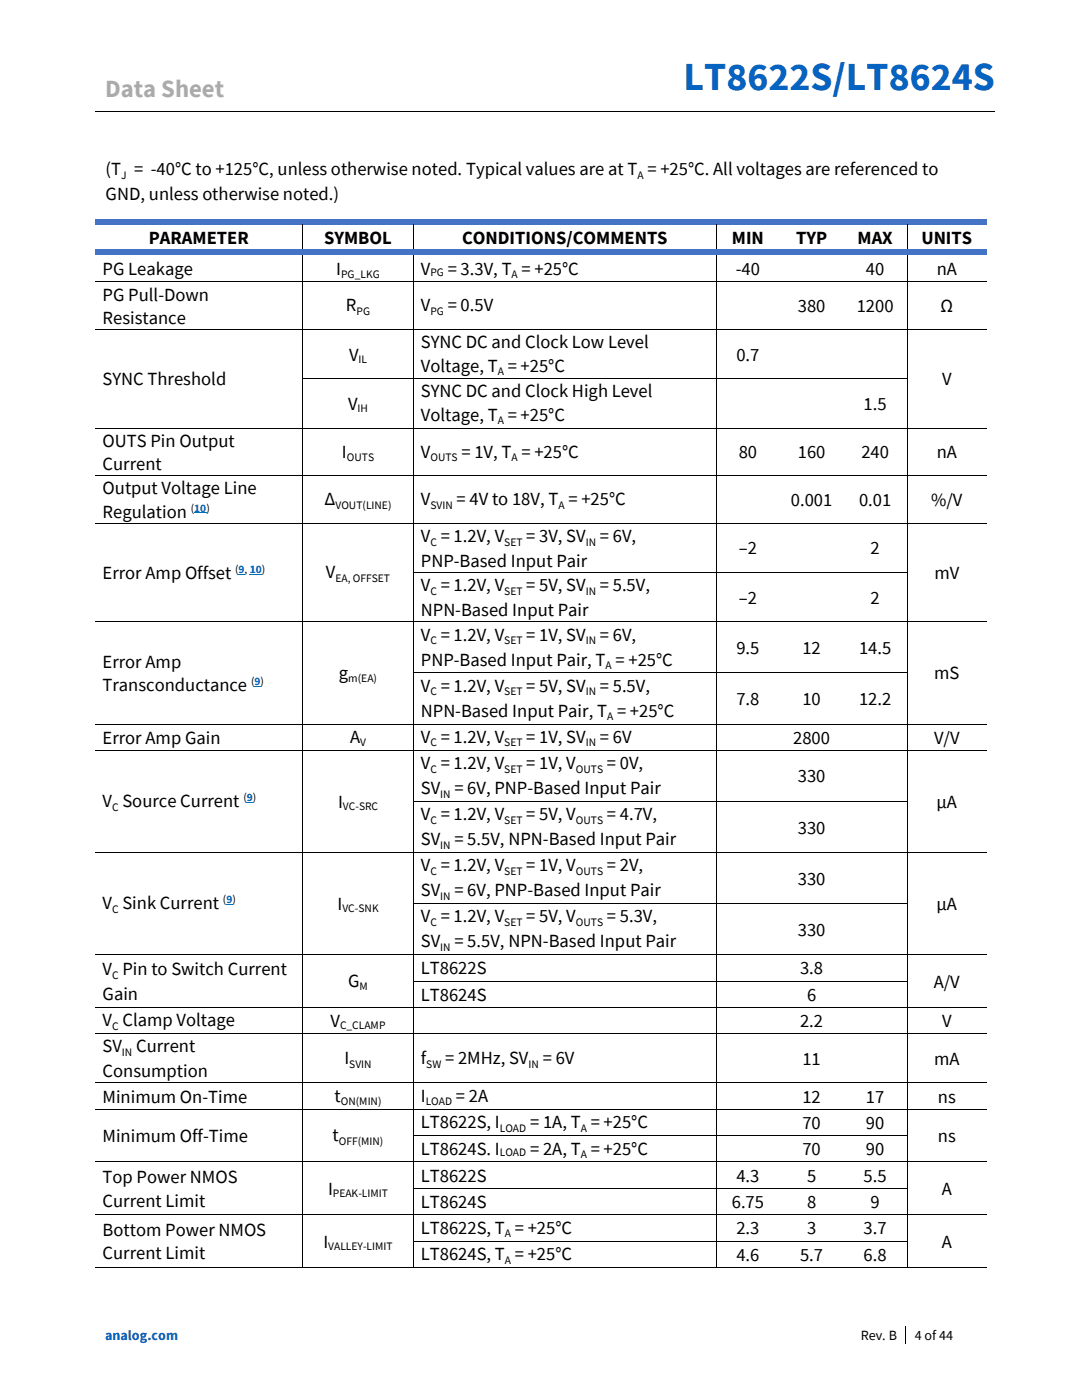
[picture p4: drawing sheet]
<svg xmlns="http://www.w3.org/2000/svg" width="216mm" height="279mm" viewBox="0 0 216 279" stroke-linecap="round" stroke-linejoin="round" font-family="sans-serif">
<defs><g id="words">
<text font-size="7.9" fill="#0563c1" x="136.4" y="18">LT8622S/LT8624S</text>
<text font-size="4.9" fill="#aeaaaa" x="21" y="19.3">Data Sheet</text>
<g font-size="3.7">
<text x="21.1" y="35">(T = -40°C to +125°C, unless otherwise noted. Typical values are at T = +25°C. All voltages are referenced to</text>
<text x="21.1" y="40">GND, unless otherwise noted.)</text>
<text x="29.7" y="48.6">PARAMETER</text>
<text x="64.7" y="48.6">SYMBOL</text>
<text x="92.2" y="48.6">CONDITIONS/COMMENTS</text>
<text x="146" y="48.6">MIN</text>
<text x="158.8" y="48.6">TYP</text>
<text x="171.1" y="48.6">MAX</text>
<text x="183.8" y="48.6">UNITS</text>
<text x="20.5" y="55">PG Leakage</text>
<text x="20.5" y="60">PG Pull-Down</text>
<text x="67.1" y="54.8">I</text>
<text x="84" y="54.8">V</text>
<text x="89.3" y="54.8">= 3.3V, T = +25°C</text>
<text x="146.8" y="55">-40</text>
<text x="172.8" y="55">40</text>
<text x="186.9" y="55">nA</text>
<text x="20.5" y="64.7">Resistance</text>
<text x="69" y="62.2">R</text>
<text x="84" y="62.2">V</text>
<text x="89.3" y="62.2">= 0.5V</text>
<text x="159.2" y="62.3">380</text>
<text x="171" y="62.3">1200</text>
<text x="187.7" y="62.3">Ω</text>
<text x="69.6" y="72">V</text>
<text x="84" y="69.5">SYNC DC and Clock Low Level</text>
<text x="146.9" y="72">0.7</text>
<text x="20.5" y="76.9">SYNC Threshold</text>
<text x="84" y="74.2">Voltage, T = +25°C</text>
<text x="188" y="76.9">V</text>
<text x="69.5" y="81.8">V</text>
<text x="84" y="79.3">SYNC DC and Clock High Level</text>
<text x="84" y="84">Voltage, T = +25°C</text>
<text x="172.3" y="81.8">1.5</text>
<text x="20.5" y="89.2">OUTS Pin Output</text>
<text x="20.5" y="93.8">Current</text>
<text x="68.2" y="91.3">I</text>
<text x="84" y="91.3">V</text>
<text x="92.1" y="91.3">= 1V, T = +25°C</text>
<text x="147.4" y="91.5">80</text>
<text x="159.2" y="91.5">160</text>
<text x="171.9" y="91.5">240</text>
<text x="186.9" y="91.5">nA</text>
<text x="20.5" y="98.7">Output Voltage Line</text>
<text x="64.8" y="100.8">Δ</text>
<text x="84" y="100.8">V</text>
<text x="91.1" y="100.8">= 4V to 18V, T = +25°C</text>
<text x="157.8" y="101">0.001</text>
<text x="171.4" y="101">0.01</text>
<text x="185.8" y="101">%/V</text>
<text x="20.5" y="103.3">Regulation</text>
<text x="84" y="108.2">V = 1.2V, V</text>
<text x="84" y="113.1">PNP-Based Input Pair</text>
<text x="105" y="108.2">= 3V, SV</text>
<text x="119.7" y="108.2">= 6V,</text>
<text x="147.4" y="110.6">–2</text>
<text x="173.7" y="110.6">2</text>
<text x="20.5" y="115.6">Error Amp Offset</text>
<text x="65" y="115.4">V</text>
<text x="84" y="118">V = 1.2V, V</text>
<text x="105" y="118">= 5V, SV</text>
<text x="119.7" y="118">= 5.5V,</text>
<text x="186.5" y="115.6">mV</text>
<text x="84" y="123">NPN-Based Input Pair</text>
<text x="147.4" y="120.5">–2</text>
<text x="173.7" y="120.5">2</text>
<text x="84" y="127.8">V = 1.2V, V</text>
<text x="105" y="127.8">= 1V, SV</text>
<text x="119.7" y="127.8">= 6V,</text>
<text x="146.9" y="130.5">9.5</text>
<text x="160.1" y="130.5">12</text>
<text x="171.4" y="130.5">14.5</text>
<text x="20.5" y="133.3">Error Amp</text>
<text x="20.5" y="137.9">Transconductance</text>
<text x="67.6" y="135.5">g</text>
<text x="84" y="132.8">PNP-Based Input Pair, T = +25°C</text>
<text x="186.4" y="135.6">mS</text>
<text x="84" y="138">V = 1.2V, V</text>
<text x="84" y="143.1">NPN-Based Input Pair, T = +25°C</text>
<text x="105" y="138">= 5V, SV</text>
<text x="119.7" y="138">= 5.5V,</text>
<text x="146.9" y="140.7">7.8</text>
<text x="160.1" y="140.7">10</text>
<text x="171.4" y="140.7">12.2</text>
<text x="20.5" y="148.4">Error Amp Gain</text>
<text x="69.9" y="148.3">A</text>
<text x="84" y="148.3">V = 1.2V, V</text>
<text x="105" y="148.3">= 1V, SV</text>
<text x="119.7" y="148.3">= 6V</text>
<text x="158.3" y="148.4">2800</text>
<text x="186.4" y="148.4">V/V</text>
<text x="84" y="153.5">V = 1.2V, V</text>
<text x="105" y="153.5">= 1V, V</text>
<text x="121.1" y="153.5">= 0V,</text>
<text x="20.5" y="161.1">V Source Current</text>
<text x="67.4" y="161.3">I</text>
<text x="84" y="158.5">SV</text>
<text x="90.7" y="158.5">= 6V, PNP-Based Input Pair</text>
<text x="159.2" y="156.2">330</text>
<text x="186.9" y="161.3">μA</text>
<text x="84" y="163.7">V = 1.2V, V</text>
<text x="105" y="163.7">= 5V, V</text>
<text x="121.1" y="163.7">= 4.7V,</text>
<text x="159.2" y="166.4">330</text>
<text x="84" y="168.7">SV</text>
<text x="84" y="173.9">V = 1.2V, V</text>
<text x="90.7" y="168.7">= 5.5V, NPN-Based Input Pair</text>
<text x="105" y="173.9">= 1V, V</text>
<text x="121.1" y="173.9">= 2V,</text>
<text x="84" y="178.9">SV</text>
<text x="90.7" y="178.9">= 6V, PNP-Based Input Pair</text>
<text x="159.2" y="176.5">330</text>
<text x="20.5" y="181.5">V Sink Current</text>
<text x="67.3" y="181.6">I</text>
<text x="84" y="184.1">V = 1.2V, V</text>
<text x="105" y="184.1">= 5V, V</text>
<text x="121.1" y="184.1">= 5.3V,</text>
<text x="186.9" y="181.6">μA</text>
<text x="84" y="189.1">SV</text>
<text x="90.7" y="189.1">= 5.5V, NPN-Based Input Pair</text>
<text x="159.2" y="186.7">330</text>
<text x="20.5" y="194.6">V Pin to Switch Current</text>
<text x="69.5" y="196.9">G</text>
<text x="84" y="194.5">LT8622S</text>
<text x="159.6" y="194.5">3.8</text>
<text x="186.3" y="197.1">A/V</text>
<text x="20.5" y="199.6">Gain</text>
<text x="84" y="199.7">LT8624S</text>
<text x="161" y="199.7">6</text>
<text x="20.5" y="204.8">V Clamp Voltage</text>
<text x="65.9" y="205">V</text>
<text x="159.6" y="205">2.2</text>
<text x="188" y="205">V</text>
<text x="20.5" y="210">SV</text>
<text x="20.5" y="215">Consumption</text>
<text x="27.2" y="210">Current</text>
<text x="68.7" y="212.4">I</text>
<text x="84" y="212.4">f</text>
<text x="88.8" y="212.4">= 2MHz, SV</text>
<text x="108.3" y="212.4">= 6V</text>
<text x="160.1" y="212.5">11</text>
<text x="186.4" y="212.5">mA</text>
<text x="20.5" y="220.1">Minimum On-Time</text>
<text x="66.7" y="219.9">t</text>
<text x="84" y="219.9">I</text>
<text x="91" y="219.9">= 2A</text>
<text x="160.1" y="220.1">12</text>
<text x="172.8" y="220.1">17</text>
<text x="187.1" y="220.1">ns</text>
<text x="20.5" y="228">Minimum Off-Time</text>
<text x="66.4" y="227.8">t</text>
<text x="84" y="225.2">LT8622S, I</text>
<text x="105.8" y="225.2">= 1A, T = +25°C</text>
<text x="160.1" y="225.3">70</text>
<text x="172.8" y="225.3">90</text>
<text x="187.1" y="228">ns</text>
<text x="84" y="230.4">LT8624S. I</text>
<text x="105.8" y="230.4">= 2A, T = +25°C</text>
<text x="160.1" y="230.6">70</text>
<text x="172.8" y="230.6">90</text>
<text x="20.5" y="236.1">Top Power NMOS</text>
<text x="65.5" y="238.5">I</text>
<text x="84" y="235.9">LT8622S</text>
<text x="146.9" y="235.9">4.3</text>
<text x="161" y="235.9">5</text>
<text x="172.3" y="235.9">5.5</text>
<text x="187.9" y="238.5">A</text>
<text x="20.5" y="240.8">Current Limit</text>
<text x="84" y="241.1">LT8624S</text>
<text x="146" y="241.1">6.75</text>
<text x="161" y="241.1">8</text>
<text x="173.7" y="241.1">9</text>
<text x="20.5" y="246.7">Bottom Power NMOS</text>
<text x="20.5" y="251.3">Current Limit</text>
<text x="64.5" y="249">I</text>
<text x="84" y="246.2">LT8622S, T = +25°C</text>
<text x="84" y="251.5">LT8624S, T = +25°C</text>
<text x="146.9" y="246.4">2.3</text>
<text x="146.9" y="251.6">4.6</text>
<text x="159.6" y="251.6">5.7</text>
<text x="161" y="246.4">3</text>
<text x="172.3" y="246.4">3.7</text>
<text x="172.3" y="251.6">6.8</text>
<text x="187.9" y="249">A</text>
</g>
<text font-size="2.8" fill="#0563c1" x="21" y="267.5">analog.com</text>
<g font-size="2.8">
<text x="171.7" y="267.5">Rev. B</text>
<text x="182.5" y="267.5">4 of 44</text>
</g>
<g font-size="2.3">
<text x="24.2" y="35.7">J</text>
<text x="127.2" y="35.7">A</text>
<text x="68.1" y="55.5">PG_LKG</text>
<text x="85.9" y="55.1">PG</text>
<text x="102.1" y="55.5">A</text>
<text x="71.1" y="62.9">PG</text>
<text x="85.9" y="62.9">PG</text>
<text x="71.6" y="72.4">IL</text>
<text x="99.3" y="74.9">A</text>
<text x="71.4" y="82.2">IH</text>
<text x="99.3" y="84.7">A</text>
<text x="69.2" y="92">OUTS</text>
<text x="85.9" y="92">OUTS</text>
<text x="102.1" y="92">A</text>
<text x="66.9" y="101.5">VOUT(LINE)</text>
<text x="85.9" y="101.5">SVIN</text>
<text x="111.4" y="101.5">A</text>
<text x="38.1" y="102.1">(10)</text>
<text x="85.9" y="108.9">C</text>
<text x="100.6" y="108.9">SET</text>
<text x="116.9" y="108.9">IN</text>
<text x="46.9" y="114.3">(9, 10)</text>
<text x="66.9" y="116.1">EA, OFFSET</text>
<text x="85.9" y="118.7">C</text>
<text x="100.6" y="118.7">SET</text>
<text x="116.9" y="118.7">IN</text>
<text x="85.9" y="128.5">C</text>
<text x="100.6" y="128.5">SET</text>
<text x="116.9" y="128.5">IN</text>
<text x="50.1" y="136.7">(9)</text>
<text x="69.5" y="136.2">m(EA)</text>
<text x="120.8" y="133.5">A</text>
<text x="85.9" y="138.7">C</text>
<text x="100.6" y="138.7">SET</text>
<text x="116.9" y="138.7">IN</text>
<text x="121.1" y="143.7">A</text>
<text x="71.9" y="149">V</text>
<text x="85.9" y="149">C</text>
<text x="100.6" y="149">SET</text>
<text x="116.9" y="149">IN</text>
<text x="85.9" y="154.2">C</text>
<text x="100.6" y="154.2">SET</text>
<text x="114.9" y="154.2">OUTS</text>
<text x="22.4" y="161.8">C</text>
<text x="48.6" y="159.9">(9)</text>
<text x="68.4" y="161.6">VC-SRC</text>
<text x="87.8" y="159.2">IN</text>
<text x="85.9" y="164.4">C</text>
<text x="100.6" y="164.4">SET</text>
<text x="114.9" y="164.4">OUTS</text>
<text x="87.8" y="169.4">IN</text>
<text x="85.9" y="174.6">C</text>
<text x="87.8" y="179.6">IN</text>
<text x="100.6" y="174.6">SET</text>
<text x="114.9" y="174.6">OUTS</text>
<text x="22.4" y="182.2">C</text>
<text x="44.5" y="180.2">(9)</text>
<text x="68.3" y="182">VC-SNK</text>
<text x="85.9" y="184.8">C</text>
<text x="100.6" y="184.8">SET</text>
<text x="114.9" y="184.8">OUTS</text>
<text x="87.8" y="189.8">IN</text>
<text x="22.4" y="195.3">C</text>
<text x="71.8" y="197.6">M</text>
<text x="22.4" y="205.5">C</text>
<text x="67.8" y="205.3">C_CLAMP</text>
<text x="24.3" y="210.7">IN</text>
<text x="69.7" y="213.1">SVIN</text>
<text x="85.1" y="213.1">SW</text>
<text x="105.5" y="213.1">IN</text>
<text x="68" y="220.6">ON(MIN)</text>
<text x="84.9" y="220.6">LOAD</text>
<text x="99.7" y="225.9">LOAD</text>
<text x="115.9" y="225.9">A</text>
<text x="67.6" y="228.5">OFF(MIN)</text>
<text x="99.7" y="230.8">LOAD</text>
<text x="115.9" y="231.1">A</text>
<text x="66.4" y="238.8">PEAK-LIMIT</text>
<text x="65.5" y="249.4">VALLEY-LIMIT</text>
<text x="100.8" y="246.9">A</text>
<text x="100.8" y="252.2">A</text>
</g>
</g></defs>
<path d="M19 22.3h83.2M102.4 22.3h96M180.6 264.7v3.5" fill="none" stroke="#000" stroke-width=".2"/>
<path d="M102.2 22.2h.2v.2h-.2z" fill-rule="evenodd" fill="#000"/>
<g fill="#4472c4">
<path d="M19 43.7h41.2v1.1h-41.2z" fill-rule="evenodd"/>
<path d="M60.2 43.7h1.1v1.1h-1.1z" fill-rule="evenodd"/>
<path d="M61.3 43.7h21.2v1.1h-21.2z" fill-rule="evenodd"/>
<path d="M82.5 43.7h1v1.1h-1z" fill-rule="evenodd"/>
<path d="M83.5 43.7h59.3v1.1h-59.3z" fill-rule="evenodd"/>
<path d="M142.8 43.7h1.1v1.1h-1.1z" fill-rule="evenodd"/>
<path d="M143.9 43.7h11.7v1.1h-11.7z" fill-rule="evenodd"/>
<path d="M155.6 43.7h1v1.1h-1z" fill-rule="evenodd"/>
<path d="M156.6 43.7h11.7v1.1h-11.7z" fill-rule="evenodd"/>
<path d="M168.3 43.7h1v1.1h-1z" fill-rule="evenodd"/>
<path d="M169.3 43.7h11.6v1.1h-11.6z" fill-rule="evenodd"/>
<path d="M180.9 43.7h1.1v1.1h-1.1z" fill-rule="evenodd"/>
<path d="M182 43.7h14.9v1.1h-14.9z" fill-rule="evenodd"/>
<path d="M19 49.9h41.2v1h-41.2z" fill-rule="evenodd"/>
</g>
<path d="M60.3 44.8v5.1" fill="none" stroke="#000" stroke-width=".2"/>
<g fill="#4472c4">
<path d="M60.2 49.9h1.1v1h-1.1z" fill-rule="evenodd"/>
<path d="M61.3 49.9h21.2v1h-21.2z" fill-rule="evenodd"/>
</g>
<path d="M82.6 44.8v5.1" fill="none" stroke="#000" stroke-width=".2"/>
<g fill="#4472c4">
<path d="M82.5 49.9h1v1h-1z" fill-rule="evenodd"/>
<path d="M83.5 49.9h59.3v1h-59.3z" fill-rule="evenodd"/>
</g>
<path d="M142.9 44.8v5.1" fill="none" stroke="#000" stroke-width=".2"/>
<g fill="#4472c4">
<path d="M142.8 49.9h1.1v1h-1.1z" fill-rule="evenodd"/>
<path d="M143.9 49.9h11.7v1h-11.7z" fill-rule="evenodd"/>
<path d="M155.3 49.9h1.1v1h-1.1z" fill-rule="evenodd"/>
<path d="M156.4 49.9h11.9v1h-11.9z" fill-rule="evenodd"/>
<path d="M168 49.9h1.1v1h-1.1z" fill-rule="evenodd"/>
<path d="M169.1 49.9h11.8v1h-11.8z" fill-rule="evenodd"/>
</g>
<path d="M181 44.8v5.1" fill="none" stroke="#000" stroke-width=".2"/>
<g fill="#4472c4">
<path d="M180.9 49.9h1.1v1h-1.1z" fill-rule="evenodd"/>
<path d="M182 49.9h14.9v1h-14.9z" fill-rule="evenodd"/>
</g>
<g fill="none" stroke="#000" stroke-width=".2">
<path d="M19 56.3h41.2M60.3 50.9v5.3M60.3 56.4v9.3M60.4 56.3h22.1M82.6 50.9v5.3M82.6 56.4v9.3M82.6 56.3h60.2M142.9 50.9v5.3M142.9 56.4v9.3M143 56.3h12.6M155.8 56.3h12.5M168.5 56.3h12.4"/>
<path d="M181 50.9v5.3M181 56.4v9.3M181.1 56.3h15.8M19 65.8h41.2M60.3 65.8v9.7M60.3 75.7v9.7M60.4 65.8h22.1M60.4 75.6h22.1M82.6 65.8v9.7M82.6 75.7v9.7M82.6 65.8h60.2M82.6 75.6h60.2"/>
<path d="M142.9 65.8v9.7M142.9 75.7v9.7M143 65.8h12.6M143 75.6h12.6M155.8 65.8h12.5M155.8 75.6h12.5M168.5 65.8h12.4M168.5 75.6h12.4M181 65.8v9.7M181 75.7v9.7M181.1 65.8h15.8M19 85.4h41.2"/>
<path d="M19 94.9h41.2M60.3 85.5v9.3M60.3 95v9.3M60.4 85.4h22.1M60.4 94.9h22.1M82.6 85.5v9.3M82.6 95v9.3M82.6 85.4h60.2M82.6 94.9h60.2M142.9 85.5v9.3M142.9 95v9.3M143 85.4h12.6"/>
<path d="M143 94.9h12.6M155.8 85.4h12.5M155.8 94.9h12.5M168.5 85.4h12.4M168.5 94.9h12.4M181 85.5v9.3M181 95v9.3M181.1 85.4h15.8M181.1 94.9h15.8"/>
</g>
<g fill="#000">
<path d="M60.2 56.2h.2v.2h-.2z" fill-rule="evenodd"/>
<path d="M82.5 56.2h.1v.2h-.1z" fill-rule="evenodd"/>
<path d="M142.8 56.2h.2v.2h-.2z" fill-rule="evenodd"/>
<path d="M155.6 56.2h.2v.2h-.2z" fill-rule="evenodd"/>
<path d="M168.3 56.2h.2v.2h-.2z" fill-rule="evenodd"/>
<path d="M180.9 56.2h.2v.2h-.2z" fill-rule="evenodd"/>
<path d="M60.2 65.7h.2v.1h-.2z" fill-rule="evenodd"/>
<path d="M60.2 75.5h.2v.2h-.2z" fill-rule="evenodd"/>
<path d="M82.5 65.7h.1v.1h-.1z" fill-rule="evenodd"/>
<path d="M82.5 75.5h.1v.2h-.1z" fill-rule="evenodd"/>
<path d="M142.8 65.7h.2v.1h-.2z" fill-rule="evenodd"/>
<path d="M142.8 75.5h.2v.2h-.2z" fill-rule="evenodd"/>
<path d="M155.6 65.7h.2v.1h-.2z" fill-rule="evenodd"/>
<path d="M155.6 75.5h.2v.2h-.2z" fill-rule="evenodd"/>
<path d="M168.3 65.7h.2v.1h-.2z" fill-rule="evenodd"/>
<path d="M168.3 75.5h.2v.2h-.2z" fill-rule="evenodd"/>
<path d="M180.9 65.7h.2v.1h-.2z" fill-rule="evenodd"/>
<path d="M180.9 75.5h.2v.2h-.2z" fill-rule="evenodd"/>
<path d="M60.2 85.4h.2v.1h-.2z" fill-rule="evenodd"/>
<path d="M60.2 94.8h.2v.2h-.2z" fill-rule="evenodd"/>
<path d="M82.5 85.4h.1v.1h-.1z" fill-rule="evenodd"/>
<path d="M82.5 94.8h.1v.2h-.1z" fill-rule="evenodd"/>
<path d="M142.8 85.4h.2v.1h-.2z" fill-rule="evenodd"/>
<path d="M142.8 94.8h.2v.2h-.2z" fill-rule="evenodd"/>
<path d="M155.6 85.4h.2v.1h-.2z" fill-rule="evenodd"/>
<path d="M155.6 94.8h.2v.2h-.2z" fill-rule="evenodd"/>
<path d="M168.3 85.4h.2v.1h-.2z" fill-rule="evenodd"/>
<path d="M168.3 94.8h.2v.2h-.2z" fill-rule="evenodd"/>
<path d="M180.9 85.4h.2v.1h-.2z" fill-rule="evenodd"/>
<path d="M180.9 94.8h.2v.2h-.2z" fill-rule="evenodd"/>
</g>
<path d="M38.8 102.3h2.4" fill="none" stroke="#006fb9" stroke-width=".2"/>
<path d="M47.6 114.5h1.2v.1h-1.2z" fill-rule="evenodd" fill="#006fb9"/>
<path d="M49.9 114.6h2.4" fill="none" stroke="#006fb9" stroke-width=".2"/>
<g fill="none" stroke="#000" stroke-width=".2">
<path d="M19 104.4h41.2M60.3 104.5v9.7M60.3 114.3v9.7M60.4 104.4h22.1M82.6 104.5v9.7M82.6 114.3v9.7M82.6 104.4h60.2M82.6 114.2h60.2M142.9 104.5v9.7M142.9 114.3v9.7M143 104.4h12.6M143 114.2h12.6"/>
<path d="M155.8 104.4h12.5M155.8 114.2h12.5M168.5 104.4h12.4M168.5 114.2h12.4M181 104.5v9.7M181 114.3v9.7M181.1 104.4h15.8"/>
</g>
<g fill="#000">
<path d="M60.2 104.3h.2v.2h-.2z" fill-rule="evenodd"/>
<path d="M60.2 114.2h.2v.1h-.2z" fill-rule="evenodd"/>
<path d="M82.5 104.3h.1v.2h-.1z" fill-rule="evenodd"/>
<path d="M82.5 114.2h.1v.1h-.1z" fill-rule="evenodd"/>
<path d="M142.8 104.3h.2v.2h-.2z" fill-rule="evenodd"/>
<path d="M142.8 114.2h.2v.1h-.2z" fill-rule="evenodd"/>
<path d="M155.6 104.3h.2v.2h-.2z" fill-rule="evenodd"/>
<path d="M155.6 114.2h.2v.1h-.2z" fill-rule="evenodd"/>
<path d="M168.3 104.3h.2v.2h-.2z" fill-rule="evenodd"/>
<path d="M168.3 114.2h.2v.1h-.2z" fill-rule="evenodd"/>
<path d="M180.9 104.3h.2v.2h-.2z" fill-rule="evenodd"/>
<path d="M180.9 114.2h.2v.1h-.2z" fill-rule="evenodd"/>
</g>
<path d="M50.8 136.9h1.2v.1h-1.2z" fill-rule="evenodd" fill="#006fb9"/>
<g fill="none" stroke="#000" stroke-width=".2">
<path d="M19 124.1h41.2M60.3 124.2v10M60.3 134.4v10M60.4 124.1h22.1M82.6 124.2v10M82.6 134.4v10M82.6 124.1h60.2M82.6 134.3h60.2M142.9 124.2v10M142.9 134.4v10M143 124.1h12.6M143 134.3h12.6"/>
<path d="M155.8 124.1h12.5M155.8 134.3h12.5M168.5 124.1h12.4M168.5 134.3h12.4M181 124.2v10M181 134.4v10M181.1 124.1h15.8M19 144.5h41.2M60.3 144.6v5.1M60.4 144.5h22.1M82.6 144.6v5.1M82.6 144.5h60.2"/>
<path d="M142.9 144.6v5.1M143 144.5h12.6M155.8 144.5h12.5M168.5 144.5h12.4M181 144.6v5.1M181.1 144.5h15.8"/>
</g>
<g fill="#000">
<path d="M60.2 124h.2v.2h-.2z" fill-rule="evenodd"/>
<path d="M60.2 134.2h.2v.2h-.2z" fill-rule="evenodd"/>
<path d="M82.5 124h.1v.2h-.1z" fill-rule="evenodd"/>
<path d="M82.5 134.2h.1v.2h-.1z" fill-rule="evenodd"/>
<path d="M142.8 124h.2v.2h-.2z" fill-rule="evenodd"/>
<path d="M142.8 134.2h.2v.2h-.2z" fill-rule="evenodd"/>
<path d="M155.6 124h.2v.2h-.2z" fill-rule="evenodd"/>
<path d="M155.6 134.2h.2v.2h-.2z" fill-rule="evenodd"/>
<path d="M168.3 124h.2v.2h-.2z" fill-rule="evenodd"/>
<path d="M168.3 134.2h.2v.2h-.2z" fill-rule="evenodd"/>
<path d="M180.9 124h.2v.2h-.2z" fill-rule="evenodd"/>
<path d="M180.9 134.2h.2v.2h-.2z" fill-rule="evenodd"/>
<path d="M60.2 144.4h.2v.2h-.2z" fill-rule="evenodd"/>
<path d="M82.5 144.4h.1v.2h-.1z" fill-rule="evenodd"/>
<path d="M142.8 144.4h.2v.2h-.2z" fill-rule="evenodd"/>
<path d="M155.6 144.4h.2v.2h-.2z" fill-rule="evenodd"/>
<path d="M168.3 144.4h.2v.2h-.2z" fill-rule="evenodd"/>
<path d="M180.9 144.4h.2v.2h-.2z" fill-rule="evenodd"/>
</g>
<path d="M49.3 160h1.2v.1h-1.2z" fill-rule="evenodd" fill="#006fb9"/>
<g fill="none" stroke="#000" stroke-width=".2">
<path d="M19 149.7h41.2M60.3 149.8v10.1M60.4 149.7h22.1M82.6 149.8v10.1M82.6 149.7h60.2M82.6 159.9h60.2M142.9 149.8v10.1M143 149.7h12.6M143 159.9h12.6M155.8 149.7h12.5M155.8 159.9h12.5M168.5 149.7h12.4"/>
<path d="M168.5 159.9h12.4M181 149.8v10.1M181.1 149.7h15.8M60.3 160v10M82.6 160v10M142.9 160v10M181 160v10"/>
</g>
<g fill="#000">
<path d="M60.2 149.7h.2v.1h-.2z" fill-rule="evenodd"/>
<path d="M82.5 149.7h.1v.1h-.1z" fill-rule="evenodd"/>
<path d="M142.8 149.7h.2v.1h-.2z" fill-rule="evenodd"/>
<path d="M155.6 149.7h.2v.1h-.2z" fill-rule="evenodd"/>
<path d="M168.3 149.7h.2v.1h-.2z" fill-rule="evenodd"/>
<path d="M180.9 149.7h.2v.1h-.2z" fill-rule="evenodd"/>
<path d="M60.2 159.9h.2v.1h-.2z" fill-rule="evenodd"/>
<path d="M82.5 159.9h.1v.1h-.1z" fill-rule="evenodd"/>
<path d="M142.8 159.9h.2v.1h-.2z" fill-rule="evenodd"/>
<path d="M155.6 159.9h.2v.1h-.2z" fill-rule="evenodd"/>
<path d="M168.3 159.9h.2v.1h-.2z" fill-rule="evenodd"/>
<path d="M180.9 159.9h.2v.1h-.2z" fill-rule="evenodd"/>
</g>
<path d="M45.2 180.4h1.2v.1h-1.2z" fill-rule="evenodd" fill="#006fb9"/>
<g fill="none" stroke="#000" stroke-width=".2">
<path d="M19 170.1h41.2M60.3 170.2v10M60.4 170.1h22.1M82.6 170.2v10M82.6 170.1h60.2M142.9 170.2v10M143 170.1h12.6M155.8 170.1h12.5M168.5 170.1h12.4M181 170.2v10M181.1 170.1h15.8M19 190.5h41.2"/>
<path d="M60.3 180.4v10M60.3 190.6v5.1M60.3 195.9v5M60.4 190.5h22.1M82.6 180.4v10M82.6 190.6v5.1M82.6 195.9v5M82.6 180.3h60.2M82.6 190.5h60.2M82.6 195.8h60.2M142.9 180.4v10M142.9 190.6v5.1"/>
<path d="M142.9 195.9v5M143 180.3h12.6M143 190.5h12.6M143 195.8h12.6M155.8 180.3h12.5M155.8 190.5h12.5M155.8 195.8h12.5M168.5 180.3h12.4M168.5 190.5h12.4M168.5 195.8h12.4M181 180.4v10M181 190.6v5.1"/>
<path d="M181 195.9v5M181.1 190.5h15.8M19 201h41.2M19 206.3h41.2M19 216.1h41.2M60.3 201.1v5.1M60.3 206.4v9.6M60.3 216.2v5.1M60.4 201h22.1M60.4 206.3h22.1M60.4 216.1h22.1M82.6 201.1v5.1"/>
<path d="M82.6 206.4v9.6M82.6 216.2v5.1M82.6 201h60.2M82.6 206.3h60.2M82.6 216.1h60.2M142.9 201.1v5.1M142.9 206.4v9.6M142.9 216.2v5.1M143 201h12.6M143 206.3h12.6M143 216.1h12.6M155.8 201h12.5"/>
<path d="M155.8 206.3h12.5M155.8 216.1h12.5M168.5 201h12.4M168.5 206.3h12.4M168.5 216.1h12.4M181 201.1v5.1M181 206.4v9.6M181 216.2v5.1M181.1 201h15.8M181.1 206.3h15.8M181.1 216.1h15.8M19 221.4h41.2"/>
<path d="M19 231.9h41.2M60.3 221.5v5.1M60.3 226.7v5.1M60.3 232v5.1M60.3 237.3v5M60.4 221.4h22.1M60.4 231.9h22.1M82.6 221.5v5.1M82.6 226.7v5.1M82.6 232v5.1M82.6 237.3v5M82.6 221.4h60.2"/>
<path d="M82.6 226.6h60.2M82.6 231.9h60.2M82.6 237.2h60.2M142.9 221.5v5.1M142.9 226.7v5.1M142.9 232v5.1M142.9 237.3v5M143 221.4h12.6M143 226.6h12.6M143 231.9h12.6M143 237.2h12.6M155.8 221.4h12.5"/>
<path d="M155.8 226.6h12.5M155.8 231.9h12.5M155.8 237.2h12.5M168.5 221.4h12.4M168.5 226.6h12.4M168.5 231.9h12.4M168.5 237.2h12.4M181 221.5v5.1M181 226.7v5.1M181 232v5.1M181 237.3v5M181.1 221.4h15.8"/>
<path d="M181.1 231.9h15.8M19 242.4h41.2M19 252.9h41.2M60.3 242.5v5.1M60.3 247.8v5.1M60.4 242.4h22.1M60.4 252.9h22.1M82.6 242.5v5.1M82.6 247.8v5.1M82.6 242.4h60.2M82.6 247.7h60.2M82.6 252.9h60.2"/>
<path d="M142.9 242.5v5.1M142.9 247.8v5.1M143 242.4h12.6M143 247.7h12.6M143 252.9h12.6M155.8 242.4h12.5M155.8 247.7h12.5M155.8 252.9h12.5M168.5 242.4h12.4M168.5 247.7h12.4M168.5 252.9h12.4M181 242.5v5.1"/>
<path d="M181 247.8v5.1M181.1 242.4h15.8M181.1 252.9h15.8"/>
</g>
<g fill="#000">
<path d="M60.2 170h.2v.2h-.2z" fill-rule="evenodd"/>
<path d="M82.5 170h.1v.2h-.1z" fill-rule="evenodd"/>
<path d="M142.8 170h.2v.2h-.2z" fill-rule="evenodd"/>
<path d="M155.6 170h.2v.2h-.2z" fill-rule="evenodd"/>
<path d="M168.3 170h.2v.2h-.2z" fill-rule="evenodd"/>
<path d="M180.9 170h.2v.2h-.2z" fill-rule="evenodd"/>
<path d="M60.2 180.2h.2v.2h-.2z" fill-rule="evenodd"/>
<path d="M60.2 190.4h.2v.2h-.2z" fill-rule="evenodd"/>
<path d="M60.2 195.7h.2v.2h-.2z" fill-rule="evenodd"/>
<path d="M82.5 180.2h.1v.2h-.1z" fill-rule="evenodd"/>
<path d="M82.5 190.4h.1v.2h-.1z" fill-rule="evenodd"/>
<path d="M82.5 195.7h.1v.2h-.1z" fill-rule="evenodd"/>
<path d="M142.8 180.2h.2v.2h-.2z" fill-rule="evenodd"/>
<path d="M142.8 190.4h.2v.2h-.2z" fill-rule="evenodd"/>
<path d="M142.8 195.7h.2v.2h-.2z" fill-rule="evenodd"/>
<path d="M155.6 180.2h.2v.2h-.2z" fill-rule="evenodd"/>
<path d="M155.6 190.4h.2v.2h-.2z" fill-rule="evenodd"/>
<path d="M155.6 195.7h.2v.2h-.2z" fill-rule="evenodd"/>
<path d="M168.3 180.2h.2v.2h-.2z" fill-rule="evenodd"/>
<path d="M168.3 190.4h.2v.2h-.2z" fill-rule="evenodd"/>
<path d="M168.3 195.7h.2v.2h-.2z" fill-rule="evenodd"/>
<path d="M180.9 180.2h.2v.2h-.2z" fill-rule="evenodd"/>
<path d="M180.9 190.4h.2v.2h-.2z" fill-rule="evenodd"/>
<path d="M180.9 195.7h.2v.2h-.2z" fill-rule="evenodd"/>
<path d="M60.2 200.9h.2v.2h-.2z" fill-rule="evenodd"/>
<path d="M60.2 206.2h.2v.2h-.2z" fill-rule="evenodd"/>
<path d="M60.2 216h.2v.2h-.2z" fill-rule="evenodd"/>
<path d="M82.5 200.9h.1v.2h-.1z" fill-rule="evenodd"/>
<path d="M82.5 206.2h.1v.2h-.1z" fill-rule="evenodd"/>
<path d="M82.5 216h.1v.2h-.1z" fill-rule="evenodd"/>
<path d="M142.8 200.9h.2v.2h-.2z" fill-rule="evenodd"/>
<path d="M142.8 206.2h.2v.2h-.2z" fill-rule="evenodd"/>
<path d="M142.8 216h.2v.2h-.2z" fill-rule="evenodd"/>
<path d="M155.6 200.9h.2v.2h-.2z" fill-rule="evenodd"/>
<path d="M155.6 206.2h.2v.2h-.2z" fill-rule="evenodd"/>
<path d="M155.6 216h.2v.2h-.2z" fill-rule="evenodd"/>
<path d="M168.3 200.9h.2v.2h-.2z" fill-rule="evenodd"/>
<path d="M168.3 206.2h.2v.2h-.2z" fill-rule="evenodd"/>
<path d="M168.3 216h.2v.2h-.2z" fill-rule="evenodd"/>
<path d="M180.9 200.9h.2v.2h-.2z" fill-rule="evenodd"/>
<path d="M180.9 206.2h.2v.2h-.2z" fill-rule="evenodd"/>
<path d="M180.9 216h.2v.2h-.2z" fill-rule="evenodd"/>
<path d="M60.2 221.3h.2v.2h-.2z" fill-rule="evenodd"/>
<path d="M60.2 226.6h.2v.1h-.2z" fill-rule="evenodd"/>
<path d="M60.2 231.8h.2v.2h-.2z" fill-rule="evenodd"/>
<path d="M60.2 237.1h.2v.2h-.2z" fill-rule="evenodd"/>
<path d="M82.5 221.3h.1v.2h-.1z" fill-rule="evenodd"/>
<path d="M82.5 226.6h.1v.1h-.1z" fill-rule="evenodd"/>
<path d="M82.5 231.8h.1v.2h-.1z" fill-rule="evenodd"/>
<path d="M82.5 237.1h.1v.2h-.1z" fill-rule="evenodd"/>
<path d="M142.8 221.3h.2v.2h-.2z" fill-rule="evenodd"/>
<path d="M142.8 226.6h.2v.1h-.2z" fill-rule="evenodd"/>
<path d="M142.8 231.8h.2v.2h-.2z" fill-rule="evenodd"/>
<path d="M142.8 237.1h.2v.2h-.2z" fill-rule="evenodd"/>
<path d="M155.6 221.3h.2v.2h-.2z" fill-rule="evenodd"/>
<path d="M155.6 226.6h.2v.1h-.2z" fill-rule="evenodd"/>
<path d="M155.6 231.8h.2v.2h-.2z" fill-rule="evenodd"/>
<path d="M155.6 237.1h.2v.2h-.2z" fill-rule="evenodd"/>
<path d="M168.3 221.3h.2v.2h-.2z" fill-rule="evenodd"/>
<path d="M168.3 226.6h.2v.1h-.2z" fill-rule="evenodd"/>
<path d="M168.3 231.8h.2v.2h-.2z" fill-rule="evenodd"/>
<path d="M168.3 237.1h.2v.2h-.2z" fill-rule="evenodd"/>
<path d="M180.9 221.3h.2v.2h-.2z" fill-rule="evenodd"/>
<path d="M180.9 226.6h.2v.1h-.2z" fill-rule="evenodd"/>
<path d="M180.9 231.8h.2v.2h-.2z" fill-rule="evenodd"/>
<path d="M180.9 237.1h.2v.2h-.2z" fill-rule="evenodd"/>
<path d="M60.2 242.3h.2v.2h-.2z" fill-rule="evenodd"/>
<path d="M60.2 247.6h.2v.2h-.2z" fill-rule="evenodd"/>
<path d="M60.2 252.9h.2v.1h-.2z" fill-rule="evenodd"/>
<path d="M82.5 242.3h.1v.2h-.1z" fill-rule="evenodd"/>
<path d="M82.5 247.6h.1v.2h-.1z" fill-rule="evenodd"/>
<path d="M82.5 252.9h.1v.1h-.1z" fill-rule="evenodd"/>
<path d="M142.8 242.3h.2v.2h-.2z" fill-rule="evenodd"/>
<path d="M142.8 247.6h.2v.2h-.2z" fill-rule="evenodd"/>
<path d="M142.8 252.9h.2v.1h-.2z" fill-rule="evenodd"/>
<path d="M155.6 242.3h.2v.2h-.2z" fill-rule="evenodd"/>
<path d="M155.6 247.6h.2v.2h-.2z" fill-rule="evenodd"/>
<path d="M155.6 252.9h.2v.1h-.2z" fill-rule="evenodd"/>
<path d="M168.3 242.3h.2v.2h-.2z" fill-rule="evenodd"/>
<path d="M168.3 247.6h.2v.2h-.2z" fill-rule="evenodd"/>
<path d="M168.3 252.9h.2v.1h-.2z" fill-rule="evenodd"/>
<path d="M180.9 242.3h.2v.2h-.2z" fill-rule="evenodd"/>
<path d="M180.9 247.6h.2v.2h-.2z" fill-rule="evenodd"/>
<path d="M180.9 252.9h.2v.1h-.2z" fill-rule="evenodd"/>
</g>
<use href="#words"/>
</svg>
